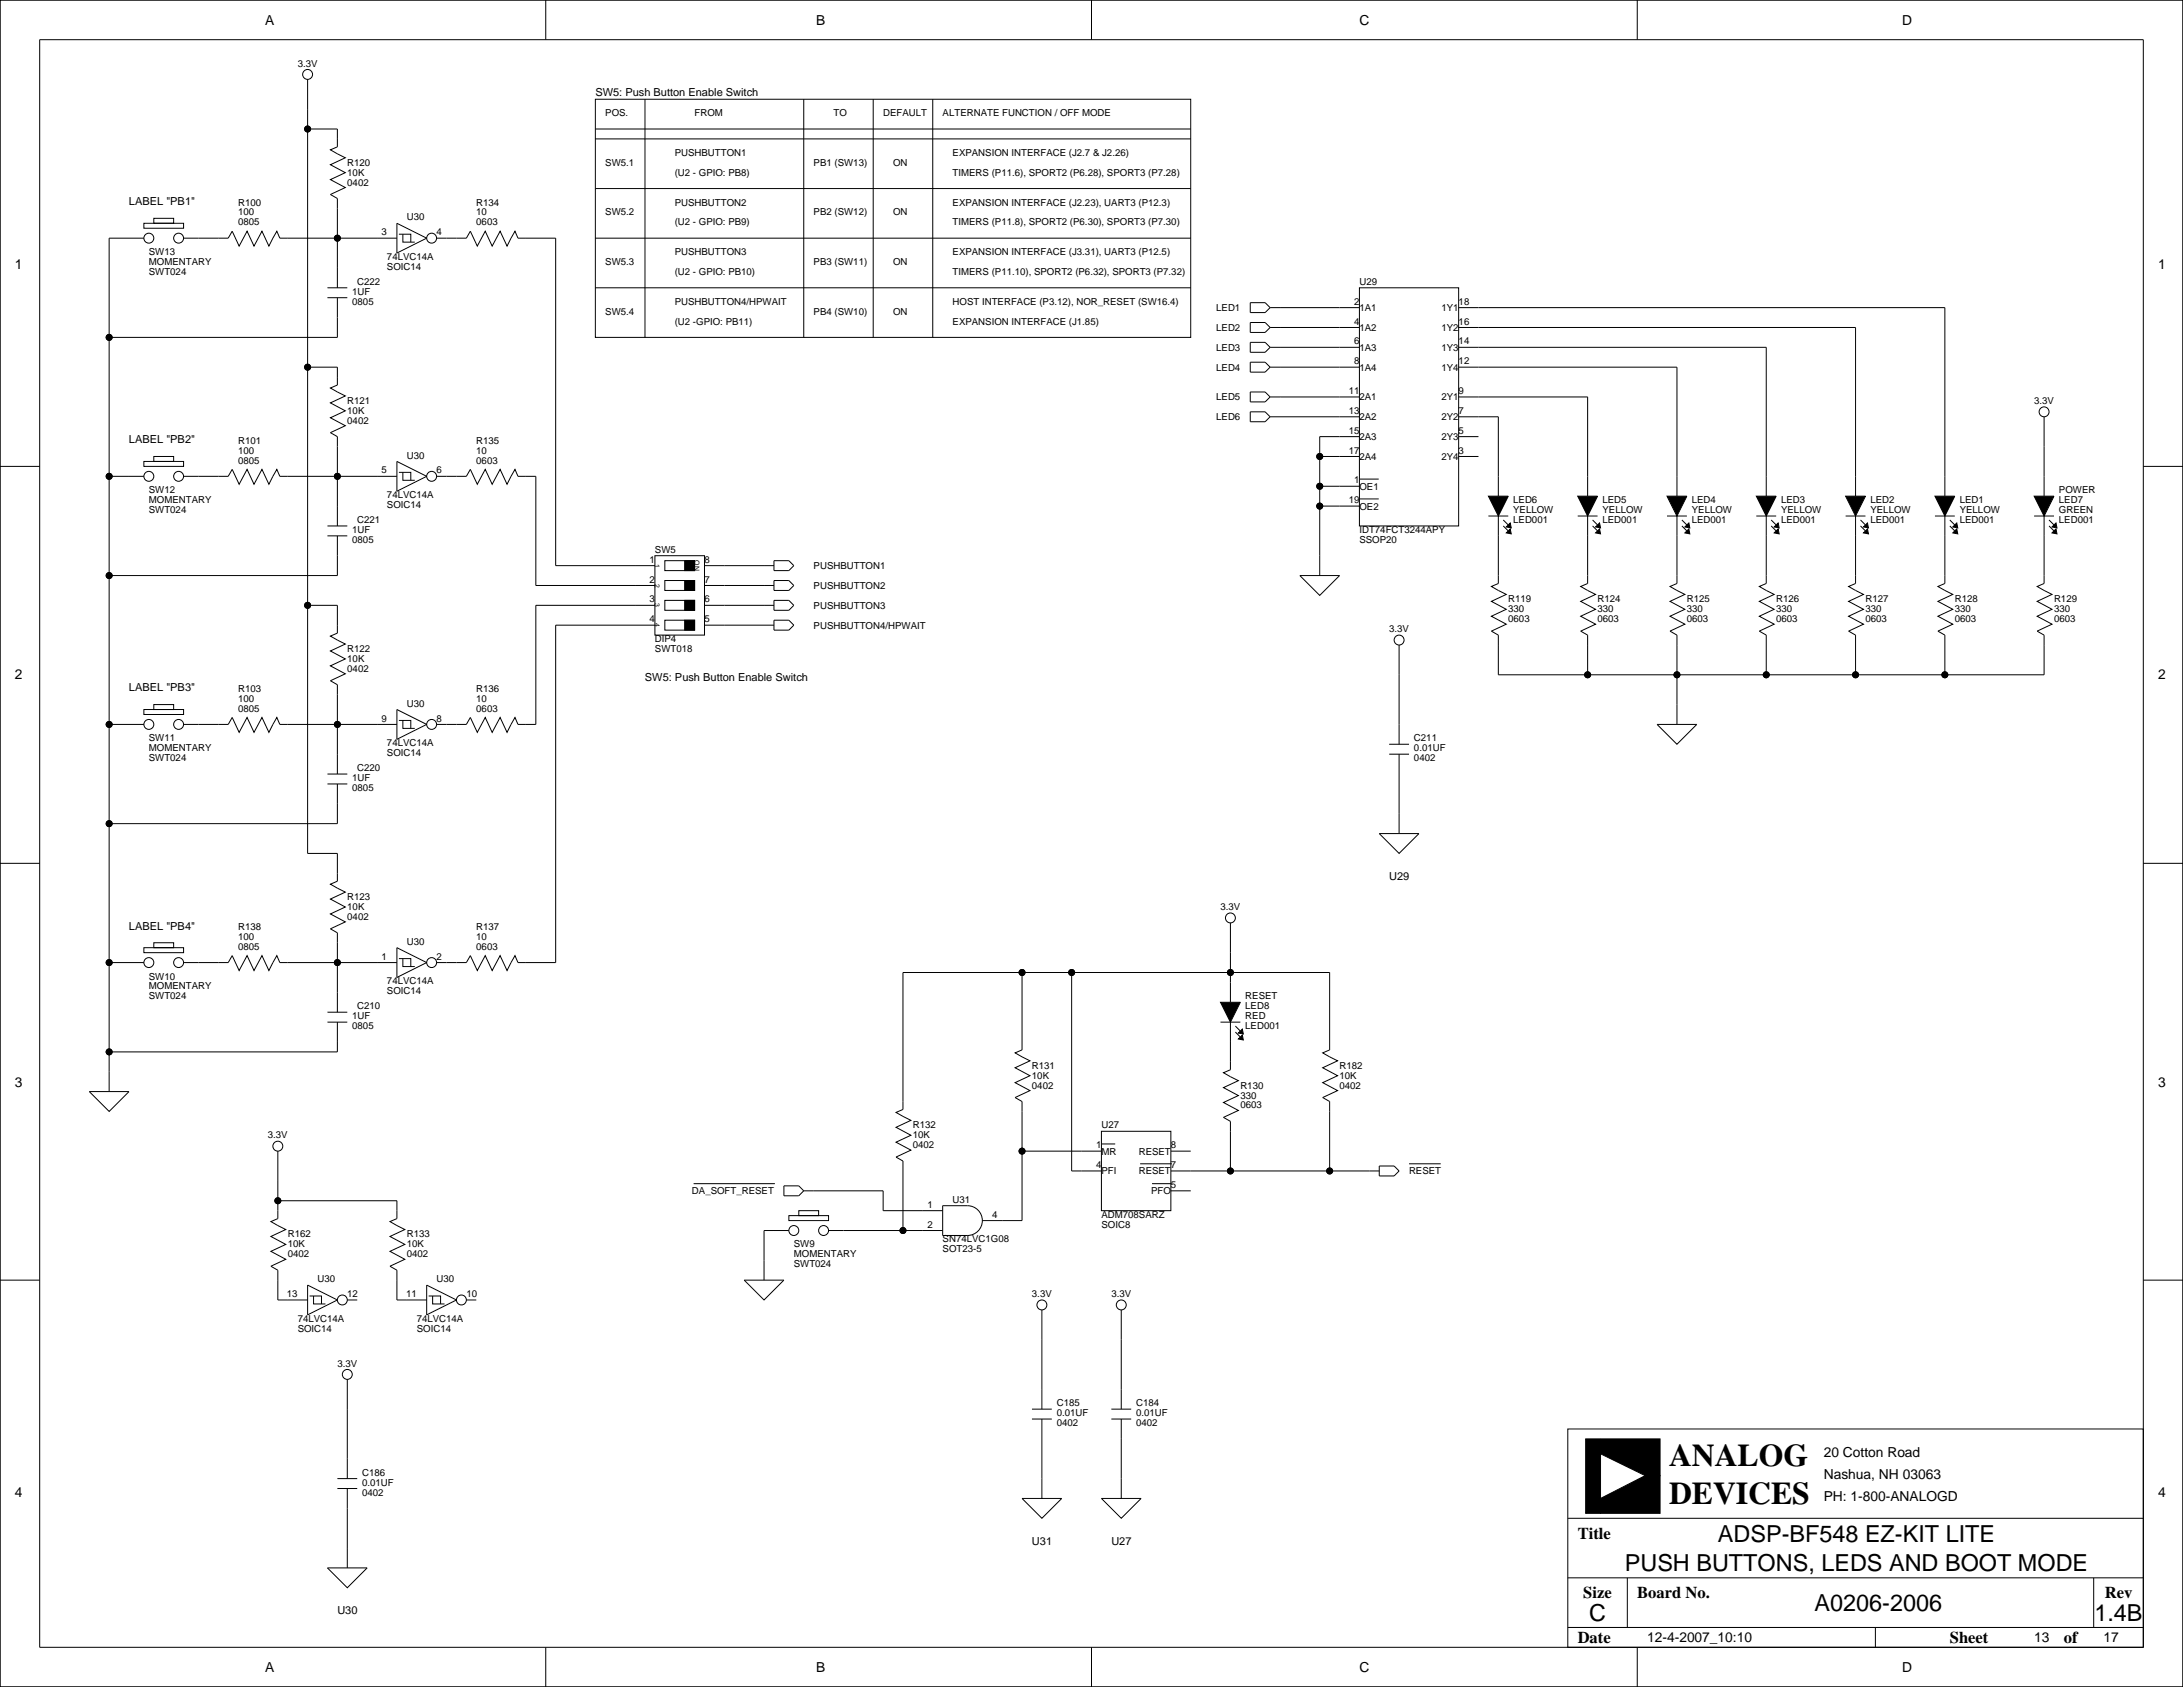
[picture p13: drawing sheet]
<svg xmlns="http://www.w3.org/2000/svg" width="559mm" height="432mm" viewBox="0 0 559 432" stroke-linecap="round" stroke-linejoin="round" font-family="sans-serif">
<defs><g id="words">
<g font-size="8.1">
<text x="427.2" y="375.3">ANALOG</text>
<text x="427.2" y="385">DEVICES</text>
</g>
<g font-size="6">
<text x="439.7" y="394.6">ADSP-BF548 EZ-KIT LITE</text>
<text x="415.9" y="402.2">PUSH BUTTONS, LEDS AND BOOT MODE</text>
<text x="464.5" y="412.4">A0206-2006</text>
<text x="406.8" y="414.9">C</text>
<text x="536.1" y="414.9">1.4B</text>
</g>
<g font-size="4.2">
<text x="403.9" y="393.9">Title</text>
<text x="405.3" y="409.1">Size</text>
<text x="419.1" y="409.1">Board No.</text>
<text x="538.8" y="409.1">Rev</text>
<text x="403.9" y="420.5">Date</text>
<text x="499.1" y="420.5">Sheet</text>
<text x="528.3" y="420.5">of</text>
</g>
<g font-size="3.5">
<text x="67.9" y="6.3">A</text>
<text x="208.9" y="6.3">B</text>
<text x="348" y="6.3">C</text>
<text x="486.9" y="6.3">D</text>
<text x="3.8" y="68.8">1</text>
<text x="552.5" y="68.8">1</text>
<text x="3.8" y="173.7">2</text>
<text x="552.5" y="173.7">2</text>
<text x="3.8" y="278.3">3</text>
<text x="552.5" y="278.3">3</text>
<text x="466.9" y="372.8">20 Cotton Road</text>
<text x="3.8" y="383.3">4</text>
<text x="466.9" y="378.7">Nashua, NH 03063</text>
<text x="552.5" y="383.3">4</text>
<text x="466.9" y="384.3">PH: 1-800-ANALOGD</text>
<text x="421.6" y="420.4">12-4-2007_10:10</text>
<text x="520.7" y="420.4">13</text>
<text x="538.5" y="420.4">17</text>
<text x="67.9" y="428">A</text>
<text x="208.9" y="428">B</text>
<text x="348" y="428">C</text>
<text x="486.9" y="428">D</text>
</g>
<g font-size="2.8">
<text x="152.4" y="24.6">SW5: Push Button Enable Switch</text>
<text x="33" y="52.5">LABEL &quot;PB1&quot;</text>
<text x="33" y="113.5">LABEL &quot;PB2&quot;</text>
<text x="33" y="177">LABEL &quot;PB3&quot;</text>
<text x="165.1" y="174.4">SW5: Push Button Enable Switch</text>
<text x="355.6" y="225.2">U29</text>
<text x="33" y="237.9">LABEL &quot;PB4&quot;</text>
<text x="264.2" y="395.4">U31</text>
<text x="284.5" y="395.4">U27</text>
<text x="86.4" y="413.2">U30</text>
</g>
<g font-size="2.5">
<text x="76.2" y="17">3.3V</text>
<text x="154.9" y="29.7">POS.</text>
<text x="177.8" y="29.7">FROM</text>
<text x="213.4" y="29.7">TO</text>
<text x="226.1" y="29.7">DEFAULT</text>
<text x="241.3" y="29.7">ALTERNATE FUNCTION / OFF MODE</text>
<text x="172.7" y="39.9">PUSHBUTTON1</text>
<text x="243.8" y="39.9">EXPANSION INTERFACE (J2.7 &amp; J2.26)</text>
<text x="88.9" y="45">10K</text>
<text x="88.9" y="47.5">0402</text>
<text x="88.9" y="42.4">R120</text>
<text x="154.9" y="42.4">SW5.1</text>
<text x="172.7" y="45">(U2 - GPIO: PB8)</text>
<text x="208.3" y="42.4">PB1 (SW13)</text>
<text x="228.6" y="42.4">ON</text>
<text x="243.8" y="45">TIMERS (P11.6), SPORT2 (P6.28), SPORT3 (P7.28)</text>
<text x="61" y="52.6">R100</text>
<text x="121.9" y="52.6">R134</text>
<text x="172.7" y="52.6">PUSHBUTTON2</text>
<text x="243.8" y="52.6">EXPANSION INTERFACE (J2.23), UART3 (P12.3)</text>
<text x="61" y="57.7">0805</text>
<text x="61" y="55.1">100</text>
<text x="104.1" y="56.4">U30</text>
<text x="121.9" y="55.1">10</text>
<text x="121.9" y="57.7">0603</text>
<text x="154.9" y="55.1">SW5.2</text>
<text x="172.7" y="57.7">(U2 - GPIO: PB9)</text>
<text x="208.3" y="55.1">PB2 (SW12)</text>
<text x="228.6" y="55.1">ON</text>
<text x="243.8" y="57.7">TIMERS (P11.8), SPORT2 (P6.30), SPORT3 (P7.30)</text>
<text x="38.1" y="65.3">SW13</text>
<text x="97.7" y="60.2">3</text>
<text x="111.8" y="60.2">4</text>
<text x="172.7" y="65.3">PUSHBUTTON3</text>
<text x="243.8" y="65.3">EXPANSION INTERFACE (J3.31), UART3 (P12.5)</text>
<text x="38.1" y="70.4">SWT024</text>
<text x="38.1" y="67.8">MOMENTARY</text>
<text x="99.1" y="69.1">SOIC14</text>
<text x="99.1" y="66.5">74LVC14A</text>
<text x="154.9" y="67.8">SW5.3</text>
<text x="172.7" y="70.4">(U2 - GPIO: PB10)</text>
<text x="208.3" y="67.8">PB3 (SW11)</text>
<text x="228.6" y="67.8">ON</text>
<text x="243.8" y="70.4">TIMERS (P11.10), SPORT2 (P6.32), SPORT3 (P7.32)</text>
<text x="90.2" y="75.4">1UF</text>
<text x="91.4" y="72.9">C222</text>
<text x="348" y="72.9">U29</text>
<text x="90.2" y="78">0805</text>
<text x="154.9" y="80.5">SW5.4</text>
<text x="172.7" y="78">PUSHBUTTON4/HPWAIT</text>
<text x="172.7" y="83.1">(U2 -GPIO: PB11)</text>
<text x="208.3" y="80.5">PB4 (SW10)</text>
<text x="228.6" y="80.5">ON</text>
<text x="243.8" y="83.1">EXPANSION INTERFACE (J1.85)</text>
<text x="243.8" y="78">HOST INTERFACE (P3.12), NOR_RESET (SW16.4)</text>
<text x="311.3" y="79.6">LED1</text>
<text x="346.6" y="78">2</text>
<text x="346.6" y="83.1">4</text>
<text x="348" y="79.6">1A1</text>
<text x="369" y="79.6">1Y1</text>
<text x="373.4" y="78">18</text>
<text x="373.4" y="83.1">16</text>
<text x="311.3" y="89.8">LED3</text>
<text x="311.3" y="84.7">LED2</text>
<text x="346.6" y="88.2">6</text>
<text x="348" y="84.7">1A2</text>
<text x="348" y="89.8">1A3</text>
<text x="369" y="84.7">1Y2</text>
<text x="369" y="89.8">1Y3</text>
<text x="373.4" y="88.2">14</text>
<text x="311.3" y="94.9">LED4</text>
<text x="346.6" y="93.2">8</text>
<text x="348" y="94.9">1A4</text>
<text x="369" y="94.9">1Y4</text>
<text x="373.4" y="93.2">12</text>
<text x="345.2" y="100.9">11</text>
<text x="373.4" y="100.9">9</text>
<text x="88.9" y="105.9">10K</text>
<text x="88.9" y="103.4">R121</text>
<text x="311.3" y="102.5">LED5</text>
<text x="311.3" y="107.6">LED6</text>
<text x="345.2" y="105.9">13</text>
<text x="348" y="107.6">2A2</text>
<text x="348" y="102.5">2A1</text>
<text x="369" y="102.5">2Y1</text>
<text x="369" y="107.6">2Y2</text>
<text x="373.4" y="105.9">7</text>
<text x="520.7" y="103.4">3.3V</text>
<text x="61" y="113.6">R101</text>
<text x="88.9" y="108.5">0402</text>
<text x="121.9" y="113.6">R135</text>
<text x="345.2" y="111">15</text>
<text x="348" y="112.6">2A3</text>
<text x="369" y="112.6">2Y3</text>
<text x="373.4" y="111">5</text>
<text x="61" y="116.1">100</text>
<text x="61" y="118.6">0805</text>
<text x="104.1" y="117.4">U30</text>
<text x="121.9" y="118.6">0603</text>
<text x="121.9" y="116.1">10</text>
<text x="345.2" y="116.1">17</text>
<text x="348" y="117.7">2A4</text>
<text x="369" y="117.7">2Y4</text>
<text x="373.4" y="116.1">3</text>
<text x="97.7" y="121.2">5</text>
<text x="111.8" y="121.2">6</text>
<text x="346.6" y="123.7">1</text>
<text x="348" y="125.3">OE1</text>
<text x="38.1" y="128.8">MOMENTARY</text>
<text x="38.1" y="131.3">SWT024</text>
<text x="38.1" y="126.3">SW12</text>
<text x="99.1" y="130">SOIC14</text>
<text x="99.1" y="127.5">74LVC14A</text>
<text x="345.2" y="128.8">19</text>
<text x="348" y="130.4">OE2</text>
<text x="387.3" y="131.3">YELLOW</text>
<text x="387.3" y="128.8">LED6</text>
<text x="410.2" y="131.3">YELLOW</text>
<text x="410.2" y="128.8">LED5</text>
<text x="433.1" y="131.3">YELLOW</text>
<text x="433.1" y="128.8">LED4</text>
<text x="455.9" y="131.3">YELLOW</text>
<text x="455.9" y="128.8">LED3</text>
<text x="478.8" y="131.3">YELLOW</text>
<text x="478.8" y="128.8">LED2</text>
<text x="501.6" y="131.3">YELLOW</text>
<text x="501.6" y="128.8">LED1</text>
<text x="527" y="126.3">POWER</text>
<text x="527" y="131.3">GREEN</text>
<text x="527" y="128.8">LED7</text>
<text x="90.2" y="136.4">1UF</text>
<text x="91.4" y="133.9">C221</text>
<text x="348" y="136.4">IDT74FCT3244APY</text>
<text x="387.3" y="133.9">LED001</text>
<text x="410.2" y="133.9">LED001</text>
<text x="433.1" y="133.9">LED001</text>
<text x="455.9" y="133.9">LED001</text>
<text x="478.8" y="133.9">LED001</text>
<text x="501.6" y="133.9">LED001</text>
<text x="527" y="133.9">LED001</text>
<text x="90.2" y="139">0805</text>
<text x="167.6" y="141.5">SW5</text>
<text x="348" y="138.9">SSOP20</text>
<text x="166.3" y="149.1">2</text>
<text x="166.3" y="144">1</text>
<text x="180.3" y="144">8</text>
<text x="180.3" y="149.1">7</text>
<text x="208.3" y="145.7">PUSHBUTTON1</text>
<text x="166.3" y="154.2">3</text>
<text x="180.3" y="154.2">6</text>
<text x="208.3" y="150.7">PUSHBUTTON2</text>
<text x="208.3" y="155.8">PUSHBUTTON3</text>
<text x="386.1" y="154.2">R119</text>
<text x="408.9" y="154.2">R124</text>
<text x="431.8" y="154.2">R125</text>
<text x="454.7" y="154.2">R126</text>
<text x="477.5" y="154.2">R127</text>
<text x="500.4" y="154.2">R128</text>
<text x="525.8" y="154.2">R129</text>
<text x="166.3" y="159.3">4</text>
<text x="180.3" y="159.3">5</text>
<text x="208.3" y="160.9">PUSHBUTTON4/HPWAIT</text>
<text x="355.6" y="161.8">3.3V</text>
<text x="386.1" y="159.3">0603</text>
<text x="386.1" y="156.7">330</text>
<text x="408.9" y="156.7">330</text>
<text x="408.9" y="159.3">0603</text>
<text x="431.8" y="159.3">0603</text>
<text x="431.8" y="156.7">330</text>
<text x="454.7" y="156.7">330</text>
<text x="454.7" y="159.3">0603</text>
<text x="477.5" y="159.3">0603</text>
<text x="477.5" y="156.7">330</text>
<text x="500.4" y="156.7">330</text>
<text x="500.4" y="159.3">0603</text>
<text x="525.8" y="159.3">0603</text>
<text x="525.8" y="156.7">330</text>
<text x="88.9" y="166.9">R122</text>
<text x="167.6" y="164.4">DIP4</text>
<text x="167.6" y="166.9">SWT018</text>
<text x="88.9" y="169.4">10K</text>
<text x="88.9" y="172">0402</text>
<text x="61" y="179.6">100</text>
<text x="61" y="177.1">R103</text>
<text x="121.9" y="177.1">R136</text>
<text x="121.9" y="179.6">10</text>
<text x="61" y="182.1">0805</text>
<text x="97.7" y="184.7">9</text>
<text x="104.1" y="180.9">U30</text>
<text x="111.8" y="184.7">8</text>
<text x="121.9" y="182.1">0603</text>
<text x="38.1" y="189.8">SW11</text>
<text x="99.1" y="191">74LVC14A</text>
<text x="361.9" y="189.8">C211</text>
<text x="38.1" y="194.8">SWT024</text>
<text x="38.1" y="192.3">MOMENTARY</text>
<text x="91.4" y="197.4">C220</text>
<text x="99.1" y="193.5">SOIC14</text>
<text x="361.9" y="194.8">0402</text>
<text x="361.9" y="192.3">0.01UF</text>
<text x="90.2" y="199.9">1UF</text>
<text x="90.2" y="202.5">0805</text>
<text x="88.9" y="232.9">10K</text>
<text x="88.9" y="230.4">R123</text>
<text x="312.4" y="232.9">3.3V</text>
<text x="61" y="238">R138</text>
<text x="88.9" y="235.5">0402</text>
<text x="121.9" y="238">R137</text>
<text x="61" y="240.6">100</text>
<text x="61" y="243.1">0805</text>
<text x="97.7" y="245.6">1</text>
<text x="104.1" y="241.8">U30</text>
<text x="111.8" y="245.6">2</text>
<text x="121.9" y="243.1">0603</text>
<text x="121.9" y="240.6">10</text>
<text x="38.1" y="250.7">SW10</text>
<text x="99.1" y="252">74LVC14A</text>
<text x="38.1" y="253.3">MOMENTARY</text>
<text x="38.1" y="255.8">SWT024</text>
<text x="99.1" y="254.5">SOIC14</text>
<text x="318.8" y="255.8">RESET</text>
<text x="90.2" y="263.4">0805</text>
<text x="90.2" y="260.9">1UF</text>
<text x="91.4" y="258.3">C210</text>
<text x="318.8" y="263.4">LED001</text>
<text x="318.8" y="260.9">RED</text>
<text x="318.8" y="258.3">LED8</text>
<text x="264.2" y="273.6">R131</text>
<text x="342.9" y="273.6">R182</text>
<text x="264.2" y="278.6">0402</text>
<text x="264.2" y="276.1">10K</text>
<text x="317.5" y="281.2">330</text>
<text x="317.5" y="278.6">R130</text>
<text x="342.9" y="278.6">0402</text>
<text x="342.9" y="276.1">10K</text>
<text x="317.5" y="283.7">0603</text>
<text x="68.6" y="291.4">3.3V</text>
<text x="233.7" y="288.8">R132</text>
<text x="233.7" y="293.9">0402</text>
<text x="233.7" y="291.3">10K</text>
<text x="280.6" y="293.9">1</text>
<text x="281.9" y="288.8">U27</text>
<text x="299.7" y="293.9">8</text>
<text x="280.6" y="299">4</text>
<text x="281.9" y="295.5">MR</text>
<text x="291.5" y="295.5">RESET</text>
<text x="299.7" y="299">7</text>
<text x="177.1" y="305.7">DA_SOFT_RESET</text>
<text x="281.9" y="300.6">PFI</text>
<text x="291.5" y="300.6">RESET</text>
<text x="294.6" y="305.7">PFO</text>
<text x="299.7" y="304.1">5</text>
<text x="360.7" y="300.6">RESET</text>
<text x="237.4" y="309.1">1</text>
<text x="243.8" y="307.9">U31</text>
<text x="254" y="311.7">4</text>
<text x="281.9" y="311.7">ADM708SARZ</text>
<text x="73.7" y="316.7">R162</text>
<text x="104.1" y="316.7">R133</text>
<text x="237.4" y="314.2">2</text>
<text x="281.9" y="314.2">SOIC8</text>
<text x="73.7" y="319.3">10K</text>
<text x="73.7" y="321.8">0402</text>
<text x="104.1" y="321.8">0402</text>
<text x="104.1" y="319.3">10K</text>
<text x="203.2" y="321.8">MOMENTARY</text>
<text x="203.2" y="319.3">SW9</text>
<text x="241.3" y="320.5">SOT23-5</text>
<text x="241.3" y="318">SN74LVC1G08</text>
<text x="81.3" y="328.2">U30</text>
<text x="111.8" y="328.2">U30</text>
<text x="203.2" y="324.4">SWT024</text>
<text x="73.5" y="332">13</text>
<text x="88.9" y="332">12</text>
<text x="103.9" y="332">11</text>
<text x="119.4" y="332">10</text>
<text x="264.2" y="332">3.3V</text>
<text x="284.5" y="332">3.3V</text>
<text x="76.2" y="340.9">SOIC14</text>
<text x="76.2" y="338.3">74LVC14A</text>
<text x="106.7" y="340.9">SOIC14</text>
<text x="106.7" y="338.3">74LVC14A</text>
<text x="86.4" y="349.8">3.3V</text>
<text x="270.5" y="359.9">C185</text>
<text x="290.8" y="359.9">C184</text>
<text x="270.5" y="362.5">0.01UF</text>
<text x="270.5" y="365">0402</text>
<text x="290.8" y="365">0402</text>
<text x="290.8" y="362.5">0.01UF</text>
<text x="92.7" y="377.7">C186</text>
<text x="92.7" y="382.8">0402</text>
<text x="92.7" y="380.2">0.01UF</text>
</g>
<g font-size="1.8">
<text x="177.8" y="143.5" transform="rotate(90 177.8 143.5)">ON</text>
<text x="167.6" y="144.3" transform="rotate(90 167.6 144.3)">1</text>
<text x="167.6" y="149.4" transform="rotate(90 167.6 149.4)">2</text>
<text x="167.6" y="154.4" transform="rotate(90 167.6 154.4)">3</text>
<text x="167.6" y="159.5" transform="rotate(90 167.6 159.5)">4</text>
</g>
</g></defs>
<g fill="none" stroke="#000" stroke-width=".26">
<path d="M0 0h558.8v431.8h-558.8zM10.2 10.2h538.4v411.4h-538.4zM139.7 0v10.2M279.4 0v10.2M419.1 0v10.2M78.7 33h7.7v4.6l-1.8 .8 3.8 2-3.8 1.8 3.8 2-3.8 1.8 3.8 2-3.8 1.8 1.8 1v22.9M78.7 20.3v198.1h7.7v7.2l-1.8 .7 3.8 2-3.8 1.8 3.8 2.1-3.8 1.7 3.8 2.1-3.8 1.7 1.8 1.1v20.3M152.4 25.4h152.4v61h-152.4zM152.4 33h152.4M152.4 35.6h152.4M165.1 25.4v61M205.7 25.4v61"/>
<path d="M223.5 25.4v61M238.8 25.4v61M36.8 57.1h10.2v1.3h-10.2zM39.4 55.9h5v1.2h-5zM45.7 59.7h.1M101.6 57.1l7.6 3.9-7.6 3.8zM102.1 59.9h3.1v2.1M103.1 59.9v2.1h3.1M152.4 48.3h152.4M36.8 61h-8.9v218.4M40.6 61h.1M40.6 63.5h.1"/>
<path d="M45.7 61h.1M47 61h11.4l1-1.8 1.8 3.8 2-3.8 1.8 3.8 2.1-3.8 1.7 3.8 2.1-3.8 .7 1.8h30M48.3 61h.1M83.8 73.7h5.1M83.8 76.2h5.1M86.4 76.2v10.2h-58.5M111.8 61h7.6l1-1.8 1.8 3.8 2-3.8 1.8 3.8 2-3.8 1.8 3.8 2-3.8 .8 1.8h9.6v83.8h25.4M152.4 73.7h152.4M152.4 61h152.4M320 77.5h3.8l1.3 1.2-1.3 1.3h-3.8zM325.1 78.7h22.9M348 73.7h25.4v60.9h-25.4z"/>
<path d="M373.4 78.7h124.4v48.3M78.7 94h7.7v4.6l-1.8 .7 3.8 2-3.8 1.8 3.8 2.1-3.8 1.7 3.8 2.1-3.8 1.7 1.8 1.1v22.8M320 82.6h3.8l1.3 1.2-1.3 1.3h-3.8zM320 87.6h3.8l1.3 1.3-1.3 1.3h-3.8zM320 92.7h3.8l1.3 1.3-1.3 1.2h-3.8zM325.1 94h22.9M325.1 83.8h22.9M325.1 88.9h22.9M373.4 94h55.9v33M373.4 83.8h101.6v43.2M373.4 88.9h78.7v38.1M0 119.4h10.2"/>
<path d="M36.8 118.1h10.2v1.3h-10.2zM39.4 116.8h5v1.3h-5zM101.6 118.1l7.6 3.8-7.6 3.8zM320 100.3h3.8l1.3 1.3-1.3 1.3h-3.8zM320 105.4h3.8l1.3 1.3-1.3 1.2h-3.8zM325.1 106.7h22.9M325.1 101.6h22.9M337.8 116.8h10.2M348 111.8h-10.2v35.5M373.4 106.7h10.1v20.3M373.4 101.6h33v25.4M373.4 111.8h5.1"/>
<path d="M373.4 116.8h5.1M523.2 106.7v20.3M548.6 119.4h10.2M27.9 121.9h8.9M40.6 121.9h.1M40.6 124.5h.1M45.7 120.6h.1M45.7 121.9h.1M47 121.9h11.4l1-1.8 1.8 3.9 2-3.9 1.8 3.9 2.1-3.9 1.7 3.9 2.1-3.9 .7 1.8h30M48.3 121.9h.1M83.8 134.6h5.1M83.8 137.2h5.1"/>
<path d="M86.4 137.2v10.1h-58.5M102.1 120.9h3.1v2M103.1 120.9v2h3.1M111.8 121.9h7.6l1-1.8 1.8 3.9 2-3.9 1.8 3.9 2-3.9 1.8 3.9 2-3.9 .8 1.8h4.6v28h30.4M337.8 124.5h10.2M337.8 129.5h10.2M348 122.6h4.9M348 127.7h4.9M381 132.1h5.1M383.5 132.1v17.3l-1.7 .7 3.8 2-3.8 1.8 3.8 2.1-3.8 1.7 3.8 2.1-3.8 1.7 1.7 1.1v10.1h139.7v-10.1l-1.7-1.1 3.8-1.7-3.8-2.1 3.8-1.7-3.8-2.1 3.8-1.8-3.8-2 1.7-.7v-17.3M384.8 133.1l1.3 1.3M384.8 134.6l1.3 1.3"/>
<path d="M403.9 132.1h5M406.4 132.1v17.3l-1.8 .7 3.8 2-3.8 1.8 3.8 2.1-3.8 1.7 3.8 2.1-3.8 1.7 1.8 1.1v10.1M407.7 133.1l1.2 1.3M407.7 134.6l1.2 1.3M426.7 132.1h5.1M429.3 132.1v17.3l-1.8 .7 3.8 2-3.8 1.8 3.8 2.1-3.8 1.7 3.8 2.1-3.8 1.7 1.8 1.1v22.8M430.5 133.1l1.3 1.3M430.5 134.6l1.3 1.3M449.6 132.1h5.1M452.1 132.1v17.3l-1.8 .7 3.9 2-3.9 1.8 3.9 2.1-3.9 1.7 3.9 2.1-3.9 1.7 1.8 1.1v10.1M453.4 133.1l1.3 1.3M453.4 134.6l1.3 1.3"/>
<path d="M472.4 132.1h5.1M475 132.1v17.3l-1.8 .7 3.8 2-3.8 1.8 3.8 2.1-3.8 1.7 3.8 2.1-3.8 1.7 1.8 1.1v10.1M476.2 133.1l1.3 1.3M476.2 134.6l1.3 1.3M495.3 132.1h5.1M497.8 132.1v17.3l-1.7 .7 3.8 2-3.8 1.8 3.8 2.1-3.8 1.7 3.8 2.1-3.8 1.7 1.7 1.1v10.1M499.1 133.1l1.3 1.3M499.1 134.6l1.3 1.3M520.7 132.1h5.1M524.5 133.1l1.3 1.3M524.5 134.6l1.3 1.3M78.7 154.9h7.7v7.2l-1.8 .7 3.8 2-3.8 1.8 3.8 2.1-3.8 1.7 3.8 2.1-3.8 1.7 1.8 1.1v22.8"/>
<path d="M167.6 142.2h12.7v20.4h-12.7zM167.6 154.9h-30.4v30.5h-4.6l-.8-1.8-2 3.9-1.8-3.9-2 3.9-1.8-3.9-2 3.9-1.8-3.9-1 1.8h-7.6M170.2 158.8h7.6v2.5h-7.6zM170.2 148.6h7.6v2.5h-7.6zM170.2 143.5h7.6v2.5h-7.6zM170.2 153.7h7.6v2.5h-7.6zM180.3 154.9h17.8M180.3 144.8h17.8M180.3 149.9h17.8M198.1 158.8h3.8l1.3 1.2-1.3 1.3h-3.8zM198.1 143.5h3.8l1.3 1.3-1.3 1.2h-3.8zM198.1 148.6h3.8l1.3 1.3-1.3 1.2h-3.8z"/>
<path d="M198.1 153.7h3.8l1.3 1.2-1.3 1.3h-3.8zM332.7 147.3h10.2l-5.1 5.1zM167.6 160h-25.4v86.4h-9.6l-.8-1.8-2 3.8-1.8-3.8-2 3.8-1.8-3.8-2 3.8-1.8-3.8-1 1.8h-7.6M180.3 160h17.8M358.1 165.1v25.4M27.9 185.4h8.9M36.8 181.6h10.2v1.3h-10.2zM39.4 180.3h5v1.3h-5zM40.6 185.4h.1M40.6 188h.1M45.7 184.1h.1M45.7 185.4h.1"/>
<path d="M47 185.4h11.4l1-1.8 1.8 3.9 2-3.9 1.8 3.9 2.1-3.9 1.7 3.9 2.1-3.9 .7 1.8h30M48.3 185.4h.1M83.8 198.1h5.1M101.6 181.6l7.6 3.8-7.6 3.8zM102.1 184.4h3.1v2M103.1 184.4v2h3.1M355.6 190.5h5.1M355.6 193h5.1M358.1 193v20.4M424.2 185.4h10.1l-5 5.1zM83.8 200.7h5.1M86.4 200.7v10.1h-58.5"/>
<path d="M353.1 213.4h10.1l-5.1 5zM0 221h10.2M315 236.2v20.3M548.6 221h10.2M27.9 246.4h8.9M36.8 242.6h10.2v1.2h-10.2zM39.4 241.3h5v1.3h-5zM40.6 246.4h.1M40.6 248.9h.1M45.7 245.1h.1M45.7 246.4h.1M47 246.4h11.4l1-1.8 1.8 3.8 2-3.8 1.8 3.8 2.1-3.8 1.7 3.8 2.1-3.8 .7 1.8h30"/>
<path d="M48.3 246.4h.1M83.8 259.1h5.1M101.6 242.6l7.6 3.8-7.6 3.8zM102.1 245.4h3.1v2M103.1 245.4v2h3.1M261.6 248.9v19.8l-1.8 .8 3.9 2-3.9 1.8 3.9 2-3.9 1.8 3.9 2-3.9 1.8 1.8 1v30.5h-10.1M274.3 248.9v50.8h7.6M22.9 279.4h10.1l-5.1 5.1zM83.8 261.6h5.1M86.4 261.6v7.6h-58.5M312.4 261.6h5.1M315 261.6v12.2l-1.8 .8 3.8 2-3.8 1.8 3.8 2-3.8 1.8 3.8 2-3.8 1.8 1.8 1v12.7"/>
<path d="M316.2 262.6l1.3 1.3M316.2 264.2l1.3 1.2M71.1 294.6v17.3l-1.8 .8 3.9 2-3.9 1.8 3.9 2-3.9 1.8 3.9 2-3.9 1.8 1.8 1v7.6h7.6M261.6 294.6h20.3M281.9 289.6h17.8v20.3h-17.8zM281.9 292.8h3.6M291.8 297.9h8.2M299.7 299.7h53.4M299.7 294.6h5.1M340.4 299.7v-17.8l-1.8-1 3.8-1.8-3.8-2 3.8-1.8-3.8-2 3.8-1.8-3.8-2 1.8-.8v-19.8h-109.3v35.1l-1.7 .7 3.8 2.1-3.8 1.7 3.8 2.1-3.8 1.8 3.8 2-3.8 1.8 1.7 1v17.8M353.1 298.4h3.8l1.2 1.3-1.2 1.3h-3.8zM360.7 297.9h8.1"/>
<path d="M71.1 307.3h30.5v4.6l-1.8 .8 3.8 2-3.8 1.8 3.8 2-3.8 1.8 3.8 2-3.8 1.8 1.8 1v7.6h7.6M177.5 303h20.9M200.7 303.5h3.8l1.2 1.3-1.2 1.3h-3.8zM201.9 311.1h10.2v1.3h-10.2zM201.9 315h-6.3v12.7M204.5 309.9h5v1.2h-5zM205.7 315h.1M205.7 317.5h.1M205.7 304.8h20.4v5.1h15.2M210.8 313.7h.1M210.8 315h.1M212.1 315h29.2"/>
<path d="M213.4 315h.1M241.3 308.6h6.3a3.8 3.8 0 0 1 3.9 3.8 3.8 3.8 0 0 1-3.9 3.8h-6.3zM294.9 303h4.9M299.7 304.8h5.1M0 327.7h10.2M78.7 328.9l7.7 3.8-7.7 3.8zM79.2 331.7h3.1v2.1M80.3 331.7v2.1h3M88.9 332.7h2.5M109.2 328.9l7.6 3.8-7.6 3.8zM109.7 331.7h3.1v2.1M110.7 331.7v2.1h3.1"/>
<path d="M119.4 332.7h2.5M190.5 327.7h10.2l-5.1 5zM266.7 335.3v25.4M287 335.3v25.4M548.6 327.7h10.2M88.9 353.1v25.4M86.4 378.5h5M264.2 360.7h5M264.2 363.2h5M266.7 363.2v20.3M284.5 360.7h5.1M284.5 363.2h5.1"/>
<path d="M287 363.2v20.3M401.3 365.8h147.3v55.8h-147.3zM86.4 381h5M88.9 381v20.3M261.6 383.5h10.2l-5.1 5.1zM281.9 383.5h10.2l-5.1 5.1zM401.3 388.6h147.3M83.8 401.3h10.2l-5.1 5.1zM401.3 403.9h147.3M401.3 416.6h147.3M416.6 403.9v12.7M480.1 416.6v5"/>
<path d="M535.9 403.9v12.7M139.7 421.6v10.2M279.4 421.6v10.2M419.1 421.6v10.2"/>
<circle cx="78.7" cy="19" r="1.27"/>
<circle cx="78.7" cy="33" r=".76"/>
<circle cx="38.1" cy="61" r="1.27"/>
<circle cx="45.7" cy="61" r="1.27"/>
<circle cx="86.4" cy="61" r=".76"/>
<circle cx="110.5" cy="61" r="1.27"/>
<circle cx="27.9" cy="86.4" r=".76"/>
<circle cx="78.7" cy="94" r=".76"/>
<circle cx="337.8" cy="116.8" r=".76"/>
<circle cx="523.2" cy="105.4" r="1.27"/>
<circle cx="27.9" cy="121.9" r=".76"/>
<circle cx="38.1" cy="121.9" r="1.27"/>
<circle cx="45.7" cy="121.9" r="1.27"/>
<circle cx="86.4" cy="121.9" r=".76"/>
<circle cx="110.5" cy="121.9" r="1.27"/>
<circle cx="337.8" cy="129.5" r=".76"/>
<circle cx="337.8" cy="124.5" r=".76"/>
<circle cx="27.9" cy="147.3" r=".76"/>
<circle cx="78.7" cy="154.9" r=".76"/>
<circle cx="358.1" cy="163.8" r="1.27"/>
<circle cx="406.4" cy="172.7" r=".76"/>
<circle cx="429.3" cy="172.7" r=".76"/>
<circle cx="452.1" cy="172.7" r=".76"/>
<circle cx="475" cy="172.7" r=".76"/>
<circle cx="497.8" cy="172.7" r=".76"/>
<circle cx="27.9" cy="185.4" r=".76"/>
<circle cx="38.1" cy="185.4" r="1.27"/>
<circle cx="45.7" cy="185.4" r="1.27"/>
<circle cx="86.4" cy="185.4" r=".76"/>
<circle cx="110.5" cy="185.4" r="1.27"/>
<circle cx="27.9" cy="210.8" r=".76"/>
<circle cx="315" cy="234.9" r="1.27"/>
<circle cx="27.9" cy="246.4" r=".76"/>
<circle cx="38.1" cy="246.4" r="1.27"/>
<circle cx="45.7" cy="246.4" r="1.27"/>
<circle cx="86.4" cy="246.4" r=".76"/>
<circle cx="110.5" cy="246.4" r="1.27"/>
<circle cx="261.6" cy="248.9" r=".76"/>
<circle cx="274.3" cy="248.9" r=".76"/>
<circle cx="315" cy="248.9" r=".76"/>
<circle cx="27.9" cy="269.2" r=".76"/>
<circle cx="71.1" cy="293.4" r="1.27"/>
<circle cx="261.6" cy="294.6" r=".76"/>
<circle cx="315" cy="299.7" r=".76"/>
<circle cx="340.4" cy="299.7" r=".76"/>
<circle cx="71.1" cy="307.3" r=".76"/>
<circle cx="203.2" cy="315" r="1.27"/>
<circle cx="210.8" cy="315" r="1.27"/>
<circle cx="231.1" cy="315" r=".76"/>
<circle cx="87.6" cy="332.7" r="1.27"/>
<circle cx="118.1" cy="332.7" r="1.27"/>
<circle cx="266.7" cy="334" r="1.27"/>
<circle cx="287" cy="334" r="1.27"/>
<circle cx="88.9" cy="351.8" r="1.27"/>
</g>
<g fill="#000" stroke="#000" stroke-width=".26">
<path d="M386.6 135.4l.2 1.3-1.2-.3z" fill-rule="evenodd"/>
<path d="M386.6 133.9l.2 1.2-1.2-.2z" fill-rule="evenodd"/>
<path d="M381 127h5.1l-2.6 5.1z" fill-rule="evenodd"/>
<path d="M408.9 135.9l.5-.5 .3 1.3-1.3-.3z" fill-rule="evenodd"/>
<path d="M408.9 134.4l.5-.5 .3 1.2-1.3-.2z" fill-rule="evenodd"/>
<path d="M403.9 127h5l-2.5 5.1z" fill-rule="evenodd"/>
<path d="M432.3 135.4l.3 1.3-1.3-.3z" fill-rule="evenodd"/>
<path d="M432.3 133.9l.3 1.2-1.3-.2z" fill-rule="evenodd"/>
<path d="M426.7 127h5.1l-2.5 5.1z" fill-rule="evenodd"/>
<path d="M455.2 135.4l.2 1.3-1.2-.3z" fill-rule="evenodd"/>
<path d="M455.2 133.9l.2 1.2-1.2-.2z" fill-rule="evenodd"/>
<path d="M449.6 127h5.1l-2.6 5.1z" fill-rule="evenodd"/>
<path d="M477.5 135.9l.5-.5 .3 1.3-1.3-.3z" fill-rule="evenodd"/>
<path d="M477.5 134.4l.5-.5 .3 1.2-1.3-.2z" fill-rule="evenodd"/>
<path d="M472.4 127h5.1l-2.5 5.1z" fill-rule="evenodd"/>
<path d="M500.9 135.4l.2 1.3-1.2-.3z" fill-rule="evenodd"/>
<path d="M500.9 133.9l.2 1.2-1.2-.2z" fill-rule="evenodd"/>
<path d="M495.3 127h5.1l-2.6 5.1z" fill-rule="evenodd"/>
<path d="M526.3 135.4l.2 1.3-1.2-.3z" fill-rule="evenodd"/>
<path d="M526.3 133.9l.2 1.2-1.2-.2z" fill-rule="evenodd"/>
<path d="M520.7 127h5.1l-2.6 5.1z" fill-rule="evenodd"/>
<path d="M175.3 153.7h2.5v2.5h-2.5z" fill-rule="evenodd"/>
<path d="M175.3 143.5h2.5v2.5h-2.5z" fill-rule="evenodd"/>
<path d="M175.3 148.6h2.5v2.5h-2.5z" fill-rule="evenodd"/>
<path d="M175.3 158.8h2.5v2.5h-2.5z" fill-rule="evenodd"/>
<path d="M312.4 256.5h5.1l-2.5 5.1z" fill-rule="evenodd"/>
<path d="M318 264.9l.3 1.3-1.3-.3z" fill-rule="evenodd"/>
<path d="M317 264.4l1-1 .3 1.3z" fill-rule="evenodd"/>
<path d="M409.7 368.3h15.2v9.4h-3.8l-11.4-5.6z" fill-rule="evenodd"/>
<path d="M405.9 368.3h3.8v19h-3.8z" fill-rule="evenodd"/>
<path d="M409.7 383.5l11.4-5.8h3.8v9.6h-15.2z" fill-rule="evenodd"/>
<circle cx="78.7" cy="33" r=".76"/>
<circle cx="86.4" cy="61" r=".76"/>
<circle cx="27.9" cy="86.4" r=".76"/>
<circle cx="78.7" cy="94" r=".76"/>
<circle cx="337.8" cy="116.8" r=".76"/>
<circle cx="27.9" cy="121.9" r=".76"/>
<circle cx="86.4" cy="121.9" r=".76"/>
<circle cx="337.8" cy="129.5" r=".76"/>
<circle cx="337.8" cy="124.5" r=".76"/>
<circle cx="27.9" cy="147.3" r=".76"/>
<circle cx="78.7" cy="154.9" r=".76"/>
<circle cx="406.4" cy="172.7" r=".76"/>
<circle cx="429.3" cy="172.7" r=".76"/>
<circle cx="452.1" cy="172.7" r=".76"/>
<circle cx="475" cy="172.7" r=".76"/>
<circle cx="497.8" cy="172.7" r=".76"/>
<circle cx="27.9" cy="185.4" r=".76"/>
<circle cx="86.4" cy="185.4" r=".76"/>
<circle cx="27.9" cy="210.8" r=".76"/>
<circle cx="27.9" cy="246.4" r=".76"/>
<circle cx="86.4" cy="246.4" r=".76"/>
<circle cx="261.6" cy="248.9" r=".76"/>
<circle cx="274.3" cy="248.9" r=".76"/>
<circle cx="315" cy="248.9" r=".76"/>
<circle cx="27.9" cy="269.2" r=".76"/>
<circle cx="261.6" cy="294.6" r=".76"/>
<circle cx="315" cy="299.7" r=".76"/>
<circle cx="340.4" cy="299.7" r=".76"/>
<circle cx="71.1" cy="307.3" r=".76"/>
<circle cx="231.1" cy="315" r=".76"/>
</g>
<use href="#words"/>
</svg>
